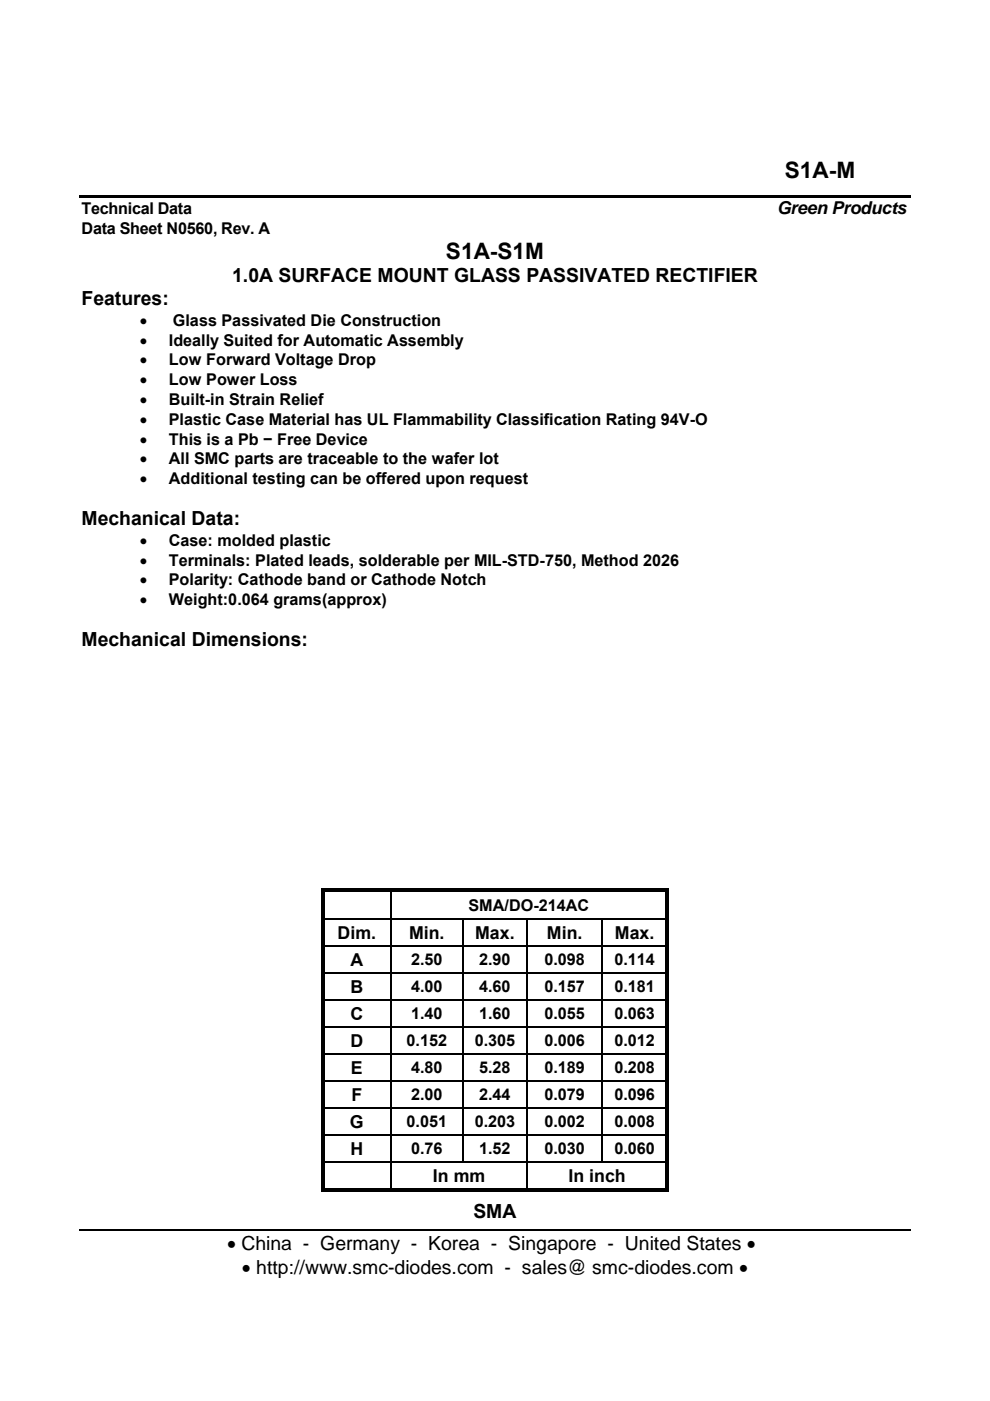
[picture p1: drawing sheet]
<svg xmlns="http://www.w3.org/2000/svg" width="210mm" height="297mm" viewBox="0 0 210 297" stroke-linecap="round" stroke-linejoin="round" font-family="sans-serif">
<defs><g id="words">
<g font-size="4.8">
<text x="166.5" y="37.8">S1A-M</text>
<text x="94.6" y="54.9">S1A-S1M</text>
</g>
<g font-size="4.1">
<text x="49.2" y="59.9">1.0A SURFACE MOUNT GLASS PASSIVATED RECTIFIER</text>
<text x="17.3" y="64.7">Features:</text>
<text x="17.3" y="111.4">Mechanical Data:</text>
<text x="17.3" y="137">Mechanical Dimensions:</text>
<text x="100.4" y="258.3">SMA</text>
<text x="48.2" y="265">• China - Germany - Korea - Singapore - United States •</text>
<text x="51.3" y="270.1">• http://www.smc-diodes.com - sales@ smc-diodes.com •</text>
</g>
<g font-size="3.8">
<text x="164.8" y="45.5">Green Products</text>
<text x="71.6" y="199.1">Dim.</text>
<text x="86.8" y="199.1">Min.</text>
<text x="100.8" y="199.1">Max.</text>
<text x="116" y="199.1">Min.</text>
<text x="130.4" y="199.1">Max.</text>
<text x="74.3" y="204.8">A</text>
<text x="74.3" y="210.5">B</text>
<text x="74.3" y="216.2">C</text>
<text x="74.3" y="221.9">D</text>
<text x="74.4" y="227.7">E</text>
<text x="74.5" y="233.4">F</text>
<text x="74.2" y="239.1">G</text>
<text x="74.3" y="244.8">H</text>
<text x="91.8" y="250.5">In mm</text>
<text x="120.6" y="250.5">In inch</text>
</g>
<g font-size="3.4">
<text x="17.3" y="45.5">Technical Data</text>
<text x="17.3" y="49.6">Data Sheet N0560, Rev. A</text>
<text x="29.6" y="69.1">•</text>
<text x="36.7" y="69.1">Glass Passivated Die Construction</text>
<text x="29.6" y="73.3">•</text>
<text x="29.6" y="77.4">•</text>
<text x="35.8" y="73.3">Ideally Suited for Automatic Assembly</text>
<text x="35.8" y="77.4">Low Forward Voltage Drop</text>
<text x="29.6" y="81.7">•</text>
<text x="35.8" y="81.7">Low Power Loss</text>
<text x="29.6" y="85.9">•</text>
<text x="35.8" y="85.9">Built-in Strain Relief</text>
<text x="29.6" y="90.1">•</text>
<text x="29.6" y="94.3">•</text>
<text x="35.8" y="90.1">Plastic Case Material has UL Flammability Classification Rating 94V-O</text>
<text x="35.8" y="94.3">This is a Pb − Free Device</text>
<text x="29.6" y="98.4">•</text>
<text x="35.8" y="98.4">All SMC parts are traceable to the wafer lot</text>
<text x="29.6" y="102.7">•</text>
<text x="35.8" y="102.7">Additional testing can be offered upon request</text>
<text x="29.6" y="115.7">•</text>
<text x="29.6" y="119.9">•</text>
<text x="35.8" y="115.7">Case: molded plastic</text>
<text x="35.8" y="119.9">Terminals: Plated leads, solderable per MIL-STD-750, Method 2026</text>
<text x="29.6" y="124.1">•</text>
<text x="35.8" y="124.1">Polarity: Cathode band or Cathode Notch</text>
<text x="29.6" y="128.3">•</text>
<text x="35.8" y="128.3">Weight:0.064 grams(approx)</text>
<text x="99.4" y="193.1">SMA/DO-214AC</text>
<text x="87.2" y="204.6">2.50</text>
<text x="101.6" y="204.6">2.90</text>
<text x="115.5" y="204.6">0.098</text>
<text x="130.3" y="204.6">0.114</text>
<text x="87.2" y="210.4">4.00</text>
<text x="101.6" y="210.4">4.60</text>
<text x="115.5" y="210.4">0.157</text>
<text x="130.3" y="210.4">0.181</text>
<text x="86.2" y="221.8">0.152</text>
<text x="87.2" y="216.1">1.40</text>
<text x="100.7" y="221.8">0.305</text>
<text x="101.6" y="216.1">1.60</text>
<text x="115.5" y="216.1">0.055</text>
<text x="115.5" y="221.8">0.006</text>
<text x="130.3" y="221.8">0.012</text>
<text x="130.3" y="216.1">0.063</text>
<text x="87.2" y="227.5">4.80</text>
<text x="101.6" y="227.5">5.28</text>
<text x="115.5" y="227.5">0.189</text>
<text x="130.3" y="227.5">0.208</text>
<text x="87.2" y="233.2">2.00</text>
<text x="101.6" y="233.2">2.44</text>
<text x="115.5" y="233.2">0.079</text>
<text x="130.3" y="233.2">0.096</text>
<text x="86.2" y="239">0.051</text>
<text x="100.7" y="239">0.203</text>
<text x="115.5" y="239">0.002</text>
<text x="130.3" y="239">0.008</text>
<text x="87.2" y="244.7">0.76</text>
<text x="101.6" y="244.7">1.52</text>
<text x="115.5" y="244.7">0.030</text>
<text x="130.3" y="244.7">0.060</text>
</g>
</g></defs>
<g fill="#000">
<path d="M16.8 41.4h176.4v.5h-176.4zM68.1 188.4h.3v.7h-.3zM68.1 188.4h.8v.2h-.8zM68.1 194.7h.3v.2h-.3zM68.6 188.9h.3v.2h-.3zM68.6 194.7h.3v.2h-.3zM82.8 189.1h.2zM82.8 188.4h.7v.2h-.7zM82.8 188.9h.7v.2h-.7zM82.8 194.7h.2v.2h-.2zM98 194.7h.3v.2h-.3zM111.7 194.7h.2v.2h-.2z"/>
<path d="M127.6 194.7h.3v.2h-.3zM141.1 188.4h.7v.2h-.7zM141.1 188.9h.3v.2h-.3zM141.1 194.7h.3v.2h-.3zM141.6 188.4h.2v.7h-.2zM141.6 194.7h.2v.2h-.2zM68.1 200.4h.3v.3h-.3zM68.1 206.1h.3v.3h-.3zM68.1 211.8h.3v.3h-.3zM68.1 217.6h.3v.2h-.3zM68.6 200.4h.3v.3h-.3zM68.6 206.1h.3v.3h-.3z"/>
<path d="M68.6 211.8h.3v.3h-.3zM68.6 217.6h.3v.2h-.3zM82.8 200.4h.2v.3h-.2zM82.8 206.1h.2v.3h-.2zM82.8 211.8h.2v.3h-.2zM82.8 217.6h.2v.2h-.2zM98 200.4h.3v.3h-.3zM98 206.1h.3v.3h-.3zM98 211.8h.3v.3h-.3zM98 217.6h.3v.2h-.3zM111.7 200.4h.2v.3h-.2zM111.7 206.1h.2v.3h-.2z"/>
<path d="M111.7 211.8h.2v.3h-.2zM111.7 217.6h.2v.2h-.2zM127.6 200.4h.3v.3h-.3zM127.6 206.1h.3v.3h-.3zM127.6 211.8h.3v.3h-.3zM127.6 217.6h.3v.2h-.3zM141.1 200.4h.3v.3h-.3zM141.1 206.1h.3v.3h-.3zM141.1 211.8h.3v.3h-.3zM141.1 217.6h.3v.2h-.3zM141.6 200.4h.2v.3h-.2zM141.6 206.1h.2v.3h-.2z"/>
<path d="M141.6 211.8h.2v.3h-.2zM141.6 217.6h.2v.2h-.2zM68.1 223.3h.3v.2h-.3zM68.1 229h.3v.3h-.3zM68.1 234.7h.3v.3h-.3zM68.6 223.3h.3v.2h-.3zM68.6 229h.3v.3h-.3zM68.6 234.7h.3v.3h-.3zM82.8 223.3h.2v.2h-.2zM82.8 229h.2v.3h-.2zM82.8 234.7h.2v.3h-.2zM98 223.3h.3v.2h-.3z"/>
<path d="M98 229h.3v.3h-.3zM98 234.7h.3v.3h-.3zM111.7 223.3h.2v.2h-.2zM111.7 229h.2v.3h-.2zM111.7 234.7h.2v.3h-.2zM127.6 223.3h.3v.2h-.3zM127.6 229h.3v.3h-.3zM127.6 234.7h.3v.3h-.3zM141.1 223.3h.3v.2h-.3zM141.1 229h.3v.3h-.3zM141.1 234.7h.3v.3h-.3zM141.6 223.3h.2v.2h-.2z"/>
<path d="M141.6 229h.2v.3h-.2zM141.6 234.7h.2v.3h-.2zM68.1 240.5h.3v.2h-.3zM68.1 246.2h.3v.2h-.3zM68.1 252.4h.8v.2h-.8zM68.6 240.5h.3v.2h-.3zM68.6 246.2h.3v.2h-.3zM68.6 251.9h.3v.2h-.3zM82.8 240.5h.2v.2h-.2zM82.8 246.2h.2v.2h-.2zM82.8 251.9h.7v.2h-.7zM98 240.5h.3v.2h-.3z"/>
<path d="M111.7 240.5h.2v.2h-.2zM111.7 246.2h.2v.2h-.2zM111.7 251.9h.7v.2h-.7zM127.6 240.5h.3v.2h-.3zM141.1 240.5h.3v.2h-.3zM141.1 246.2h.3v.2h-.3zM141.1 252.4h.7v.2h-.7zM141.1 251.9h.3v.2h-.3zM141.6 240.5h.2v.2h-.2zM141.6 246.2h.2v.2h-.2zM141.6 251.9h.2v.7h-.2z"/>
</g>
<g fill="none" stroke="#000" stroke-width=".23">
<path d="M68.9 189h13.9M68.9 194.8h13.9M83 194.8h15M83.5 189h57.6M98.3 194.8h13.4M111.8 194.9v5.5M111.9 194.8h15.7M127.9 194.8h13.2M141.7 189.1v5.6M141.7 194.9v5.5M68.9 212h13.9M83 212h15"/>
<path d="M98.3 212h13.4M111.8 200.7v5.4M111.8 206.4v5.4M111.8 212.1v5.5M111.8 217.8v5.5M111.9 212h15.7M127.9 212h13.2M141.7 200.7v5.4M141.7 206.4v5.4M141.7 212.1v5.5M141.7 217.8v5.5M68.9 223.4h13.9"/>
<path d="M83 223.4h15M98.3 223.4h13.4M111.8 223.5v5.5M111.8 229.3v5.4M111.8 235v5.5M111.9 223.4h15.7M127.9 223.4h13.2M141.7 223.5v5.5M141.7 229.3v5.4M141.7 235v5.5M68.9 240.6h13.9M68.9 252.5h72.2"/>
<path d="M83 240.6h15M98.3 240.6h13.4M111.8 240.7v5.5M111.8 246.4v5.5M111.9 240.6h15.7M127.9 240.6h13.2M141.7 240.7v5.5M141.7 246.4v5.5M16.8 260.8h176.4"/>
</g>
<g fill="none" stroke="#000" stroke-width=".25">
<path d="M68.2 189.1v5.6M68.2 194.9v5.5M68.7 189.1v5.6M68.7 194.9v5.5M68.9 188.5h13.9M82.9 189.1v5.6M82.9 194.9v5.5M83.5 188.5h57.6M98.1 194.9v5.5M127.8 194.9v5.5M141.2 189.1v5.6M141.2 194.9v5.5"/>
<path d="M68.2 200.7v5.4M68.2 206.4v5.4M68.2 212.1v5.5M68.2 217.8v5.5M68.7 200.7v5.4M68.7 206.4v5.4M68.7 212.1v5.5M68.7 217.8v5.5M68.9 200.5h13.9M68.9 206.2h13.9M68.9 217.7h13.9M82.9 200.7v5.4"/>
<path d="M82.9 206.4v5.4M82.9 212.1v5.5M82.9 217.8v5.5M83 200.5h15M83 206.2h15M83 217.7h15M98.1 200.7v5.4M98.1 206.4v5.4M98.1 212.1v5.5M98.1 217.8v5.5M98.3 200.5h13.4M98.3 206.2h13.4"/>
<path d="M98.3 217.7h13.4M111.9 200.5h15.7M111.9 206.2h15.7M111.9 217.7h15.7M127.8 200.7v5.4M127.8 206.4v5.4M127.8 212.1v5.5M127.8 217.8v5.5M127.9 200.5h13.2M127.9 206.2h13.2M127.9 217.7h13.2M141.2 200.7v5.4"/>
<path d="M141.2 206.4v5.4M141.2 212.1v5.5M141.2 217.8v5.5M68.2 223.5v5.5M68.2 229.3v5.4M68.2 235v5.5M68.7 223.5v5.5M68.7 229.3v5.4M68.7 235v5.5M68.9 229.1h13.9M68.9 234.8h13.9M82.9 223.5v5.5"/>
<path d="M82.9 229.3v5.4M82.9 235v5.5M83 229.1h15M83 234.8h15M98.1 223.5v5.5M98.1 229.3v5.4M98.1 235v5.5M98.3 229.1h13.4M98.3 234.8h13.4M111.9 229.1h15.7M111.9 234.8h15.7M127.8 223.5v5.5"/>
<path d="M127.8 229.3v5.4M127.8 235v5.5M127.9 229.1h13.2M127.9 234.8h13.2M141.2 223.5v5.5M141.2 229.3v5.4M141.2 235v5.5M68.2 240.7v5.5M68.2 246.4v6.2M68.7 240.7v5.5M68.7 246.4v5.5M68.9 246.3h13.9"/>
<path d="M68.9 252h13.9M82.9 240.7v5.5M82.9 246.4v5.5M83 246.3h28.7M83.5 252h28.2M98.1 240.7v5.5M111.9 246.3h29.2M112.4 252h28.7M127.8 240.7v5.5M141.2 240.7v5.5M141.2 246.4v5.5"/>
</g>
<use href="#words"/>
</svg>
